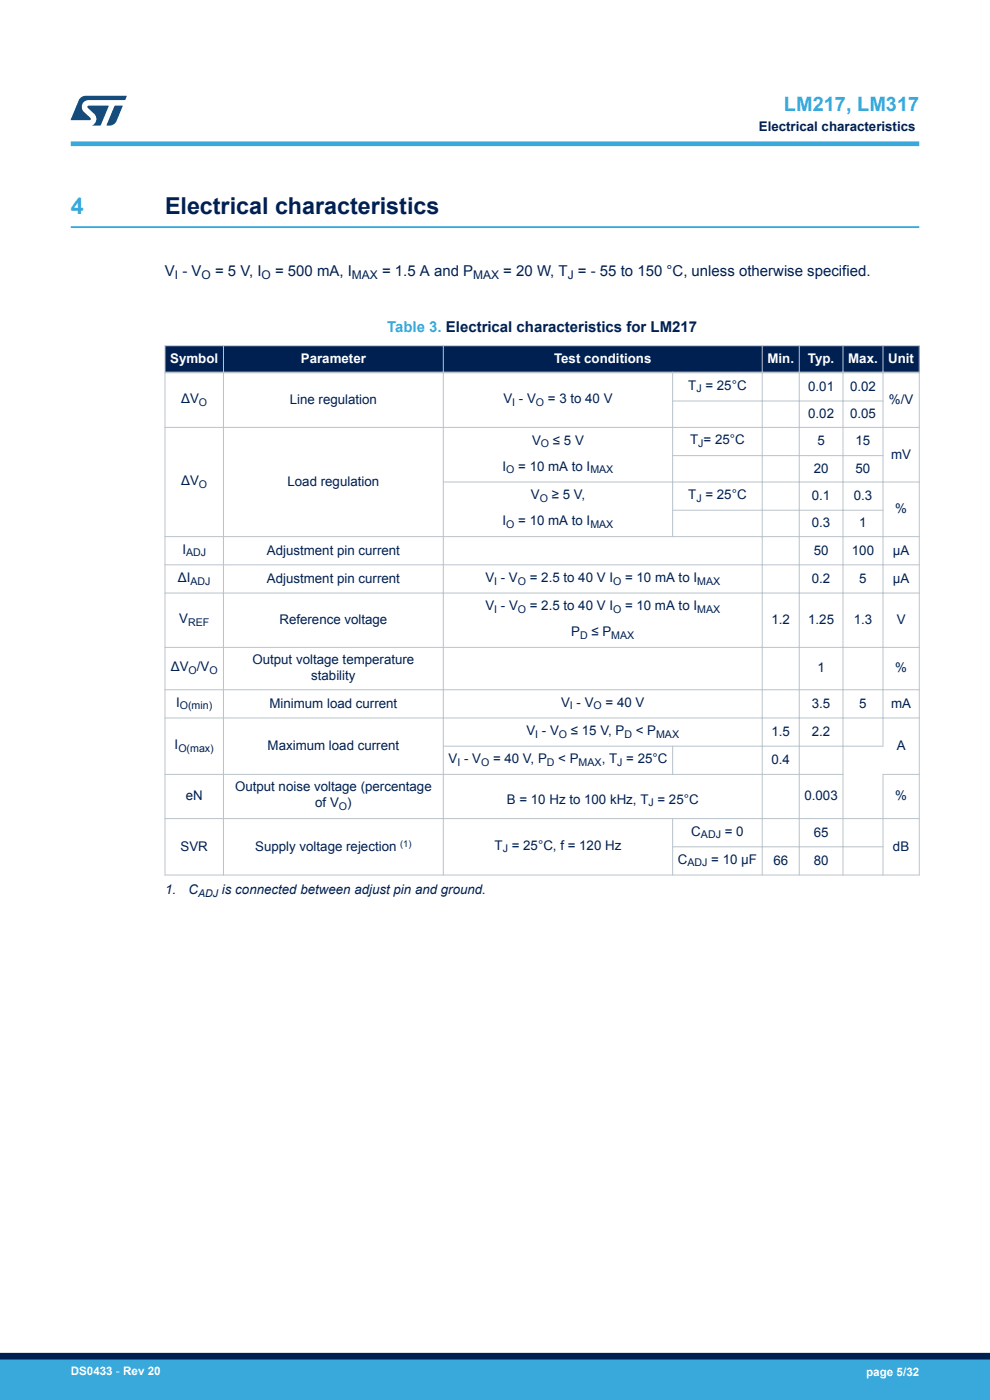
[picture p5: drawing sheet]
<svg xmlns="http://www.w3.org/2000/svg" width="210mm" height="297mm" viewBox="0 0 210 297" stroke-linecap="round" stroke-linejoin="round" font-family="sans-serif">
<defs><g id="words">
<text font-size="4.9" fill="#39a9dc" x="15" y="45.4">4</text>
<text font-size="4.9" fill="#002052" x="35" y="45.4">Electrical characteristics</text>
<text font-size="4.2" fill="#39a9dc" x="166.3" y="23.5">LM217, LM317</text>
<g font-size="3.2" fill="#002052">
<text x="35" y="58.6">V - V</text>
<text x="45.6" y="58.6">= 5 V, I</text>
<text x="58.3" y="58.6">= 500 mA, I</text>
<text x="81" y="58.6">= 1.5 A and P</text>
<text x="106.8" y="58.6">= 20 W, T = - 55 to 150 °C, unless otherwise specified.</text>
</g>
<text font-size="3.2" fill="#39a9dc" x="82.1" y="70.4">Table 3. Electrical characteristics for LM217</text>
<g font-size="2.8" fill="#002052">
<text x="161" y="27.9">Electrical characteristics</text>
<text x="146" y="82.7">T = 25°C</text>
<text x="171.4" y="82.9">0.01</text>
<text x="180.3" y="82.9">0.02</text>
<text x="38.4" y="85.5">ΔV</text>
<text x="61.5" y="85.7">Line regulation</text>
<text x="106.8" y="85.5">V - V</text>
<text x="116.2" y="85.5">= 3 to 40 V</text>
<text x="171.4" y="88.7">0.02</text>
<text x="180.3" y="88.7">0.05</text>
<text x="188.6" y="85.7">%/V</text>
<text x="112.9" y="94.3">V</text>
<text x="117.3" y="94.3">≤ 5 V</text>
<text x="146.4" y="94.3">T = 25°C</text>
<text x="173.4" y="94.5">5</text>
<text x="181.5" y="94.5">15</text>
<text x="106.6" y="99.9">I</text>
<text x="109.9" y="99.9">= 10 mA to I</text>
<text x="172.6" y="100.3">20</text>
<text x="181.5" y="100.3">50</text>
<text x="189" y="97.3">mV</text>
<text x="38.4" y="102.9">ΔV</text>
<text x="61" y="103.1">Load regulation</text>
<text x="112.6" y="105.9">V</text>
<text x="117" y="105.9">≥ 5 V,</text>
<text x="146" y="105.9">T = 25°C</text>
<text x="172.2" y="106.1">0.1</text>
<text x="181.1" y="106.1">0.3</text>
<text x="106.6" y="111.4">I</text>
<text x="109.9" y="111.4">= 10 mA to I</text>
<text x="172.2" y="111.9">0.3</text>
<text x="182.3" y="111.9">1</text>
<text x="189.9" y="108.9">%</text>
<text x="38.7" y="117.5">I</text>
<text x="56.6" y="117.6">Adjustment pin current</text>
<text x="172.6" y="117.6">50</text>
<text x="180.7" y="117.6">100</text>
<text x="189.4" y="117.6">µA</text>
<text x="37.7" y="123.4">ΔI</text>
<text x="56.6" y="123.6">Adjustment pin current</text>
<text x="103" y="123.4">V - V</text>
<text x="112.4" y="123.4">= 2.5 to 40 V I</text>
<text x="132.6" y="123.4">= 10 mA to I</text>
<text x="172.2" y="123.6">0.2</text>
<text x="182.3" y="123.6">5</text>
<text x="189.4" y="123.6">µA</text>
<text x="103" y="129.4">V - V</text>
<text x="112.4" y="129.4">= 2.5 to 40 V I</text>
<text x="132.6" y="129.4">= 10 mA to I</text>
<text x="38" y="132.2">V</text>
<text x="59.3" y="132.4">Reference voltage</text>
<text x="121.2" y="135">P</text>
<text x="125.5" y="135">≤ P</text>
<text x="163.7" y="132.4">1.2</text>
<text x="171.4" y="132.4">1.25</text>
<text x="181.1" y="132.4">1.3</text>
<text x="190.2" y="132.4">V</text>
<text x="36.2" y="142.5">ΔV /V</text>
<text x="53.5" y="141">Output voltage temperature</text>
<text x="173.4" y="142.6">1</text>
<text x="189.9" y="142.6">%</text>
<text x="37.4" y="149.9">I</text>
<text x="66" y="144.3">stability</text>
<text x="119" y="149.9">V - V</text>
<text x="128.5" y="149.9">= 40 V</text>
<text x="57.2" y="150.1">Minimum load current</text>
<text x="111.7" y="155.9">V - V</text>
<text x="121.1" y="155.9">≤ 15 V, P</text>
<text x="134.9" y="155.9">&lt; P</text>
<text x="172.2" y="150.1">3.5</text>
<text x="182.3" y="150.1">5</text>
<text x="189" y="150.1">mA</text>
<text x="37" y="158.9">I</text>
<text x="56.8" y="159.1">Maximum load current</text>
<text x="95.1" y="161.9">V - V</text>
<text x="104.6" y="161.9">= 40 V, P</text>
<text x="118.4" y="161.9">&lt; P</text>
<text x="127.6" y="161.9">, T = 25°C</text>
<text x="163.7" y="156.1">1.5</text>
<text x="172.2" y="156.1">2.2</text>
<text x="190.2" y="159.1">A</text>
<text x="49.9" y="167.9">Output noise voltage (percentage</text>
<text x="163.7" y="162.1">0.4</text>
<text x="39.4" y="169.8">eN</text>
<text x="66.9" y="171.3">of V )</text>
<text x="107.5" y="170.5">B = 10 Hz to 100 kHz, T = 25°C</text>
<text x="170.6" y="169.8">0.003</text>
<text x="189.9" y="169.8">%</text>
<text x="146.6" y="177.3">C</text>
<text x="153.7" y="177.3">= 0</text>
<text x="172.6" y="177.5">65</text>
<text x="38.3" y="180.5">SVR</text>
<text x="54.1" y="180.6">Supply voltage rejection</text>
<text x="104.9" y="180.3">T = 25°C, f = 120 Hz</text>
<text x="143.8" y="183.3">C</text>
<text x="150.9" y="183.3">= 10 µF</text>
<text x="164" y="183.5">66</text>
<text x="172.6" y="183.5">80</text>
<text x="189.4" y="180.5">dB</text>
<text x="35" y="189.7">1.</text>
<text x="40" y="189.7">C</text>
<text x="47.1" y="189.7">is connected between adjust pin and ground.</text>
</g>
<g font-size="2.8" fill="#fff">
<text x="36.1" y="77">Symbol</text>
<text x="63.8" y="77">Parameter</text>
<text x="117.5" y="77">Test conditions</text>
<text x="162.8" y="77">Min.</text>
<text x="171.4" y="77">Typ.</text>
<text x="179.9" y="77">Max.</text>
<text x="188.4" y="77">Unit</text>
</g>
<g font-size="2.5" fill="#002052">
<text x="37.1" y="59.2">I</text>
<text x="42.8" y="59.2">O</text>
<text x="55.5" y="59.2">O</text>
<text x="74.7" y="59.2">MAX</text>
<text x="100.4" y="59.2">MAX</text>
<text x="120.4" y="59.2">J</text>
</g>
<g font-size="2.5" fill="#fff">
<text x="15" y="291.6">DS0433 - Rev 20</text>
<text x="183.7" y="291.9">page 5/32</text>
</g>
<g font-size="2.3" fill="#002052">
<text x="147.7" y="83.3">J</text>
<text x="42.2" y="86.1">O</text>
<text x="108.7" y="86.1">I</text>
<text x="113.7" y="86.1">O</text>
<text x="114.7" y="94.9">O</text>
<text x="148.1" y="94.8">J</text>
<text x="107.4" y="100.4">O</text>
<text x="125.2" y="100.4">MAX</text>
<text x="42.2" y="103.4">O</text>
<text x="114.5" y="106.5">O</text>
<text x="147.7" y="106.4">J</text>
<text x="107.4" y="112">O</text>
<text x="125.2" y="112">MAX</text>
<text x="39.5" y="118">ADJ</text>
<text x="40.4" y="124">ADJ</text>
<text x="104.8" y="124">I</text>
<text x="109.9" y="124">O</text>
<text x="130" y="124">O</text>
<text x="147.9" y="124">MAX</text>
<text x="104.8" y="130">I</text>
<text x="109.9" y="130">O</text>
<text x="130" y="130">O</text>
<text x="147.9" y="130">MAX</text>
<text x="39.9" y="132.8">REF</text>
<text x="123" y="135.5">D</text>
<text x="129.7" y="135.5">MAX</text>
<text x="40" y="143">O</text>
<text x="44.4" y="143">O</text>
<text x="38.1" y="150.5">O(min)</text>
<text x="120.9" y="150.5">I</text>
<text x="125.9" y="150.5">O</text>
<text x="37.8" y="159.5">O(max)</text>
<text x="113.5" y="156.5">I</text>
<text x="118.6" y="156.5">O</text>
<text x="132.4" y="156.5">D</text>
<text x="139.2" y="156.5">MAX</text>
<text x="97" y="162.5">I</text>
<text x="102" y="162.5">O</text>
<text x="116" y="162.5">D</text>
<text x="122.7" y="162.5">MAX</text>
<text x="130.9" y="162.5">J</text>
<text x="71.9" y="171.8">O</text>
<text x="137.6" y="171">J</text>
<text x="148.7" y="177.8">ADJ</text>
<text x="106.6" y="180.8">J</text>
<text x="145.8" y="183.8">ADJ</text>
<text x="42" y="190.2">ADJ</text>
</g>
<text font-size="2" fill="#002052" x="84.9" y="179.6">(1)</text>
</g></defs>
<path d="M15 48.2h180" fill="none" stroke="#39a9dc" stroke-width=".4"/>
<g fill="#002052">
<path d="M35 73.3h160v5.7h-160z" fill-rule="evenodd"/>
<path d="M35 73.3h160v5.7h-160z" fill-rule="evenodd"/>
</g>
<g fill="none" stroke="#b9c4ca" stroke-width=".21">
<path d="M34.9 73.3h160.2M35 73.2v112.5M47.4 73.2v112.5M94 73.2v112.5M142.7 78.8v35.1M161.7 73.2v112.5M169.5 73.2v112.5M178.8 73.2v112.5M187.3 73.2v85.2M195 73.2v112.5M34.9 90.7h160.2M142.6 85.1h44.8"/>
<path d="M142.6 96.7h44.8M34.9 113.8h160.2M34.9 119.8h160.2M93.9 102.3h101.2M142.6 108.2h44.8M34.9 125.8h160.2M34.9 137.3h160.2M34.9 146.3h160.2M34.9 152.3h160.2M93.9 158.3h93.5M142.7 158.2v6.2M34.9 164.3h144"/>
<path d="M34.9 173.7h160.2M142.6 179.6h44.8M142.7 173.6v12.1M187.2 164.3h7.9M187.3 164.2v21.5M34.9 185.6h160.2"/>
</g>
<path d="M34.9 79h160.2" fill="none" stroke="#b9c4ca" stroke-width=".35"/>
<path d="M15 30.5h180" fill="none" stroke="#39a9dc" stroke-width="1"/>
<g fill="#005288">
<path d="M17.1 20.7l1.1-.4 8.7 .1-.4 .8h-7.6a1.45 1.45 0 0 0-1.4 .9 1.45 1.45 0 0 0 .2 1.6l1.5 1.3v.4l-4.2 .1 1.7-4.2z"/>
<path d="M24.3 22.4l1.7 .1-1.3 3.2a1.6 1.6 0 0 1-1.5 .9l-.6-.1z"/>
<path d="M18.6 22.5h4.5l-1.8 4.1h-1.7a1.54 1.54 0 0 0 .4-2.4l-1.4-1.3z"/>
</g>
<g fill="#39a9dc">
<path d="M0 288.4h210v8.6h-210z" fill-rule="evenodd"/>
<path d="M-.1 288.4h210.2v4.4h-210.2z" fill-rule="evenodd"/>
</g>
<path d="M0 287.7h210" fill="none" stroke="#002052" stroke-width="1.4"/>
<use href="#words"/>
</svg>
